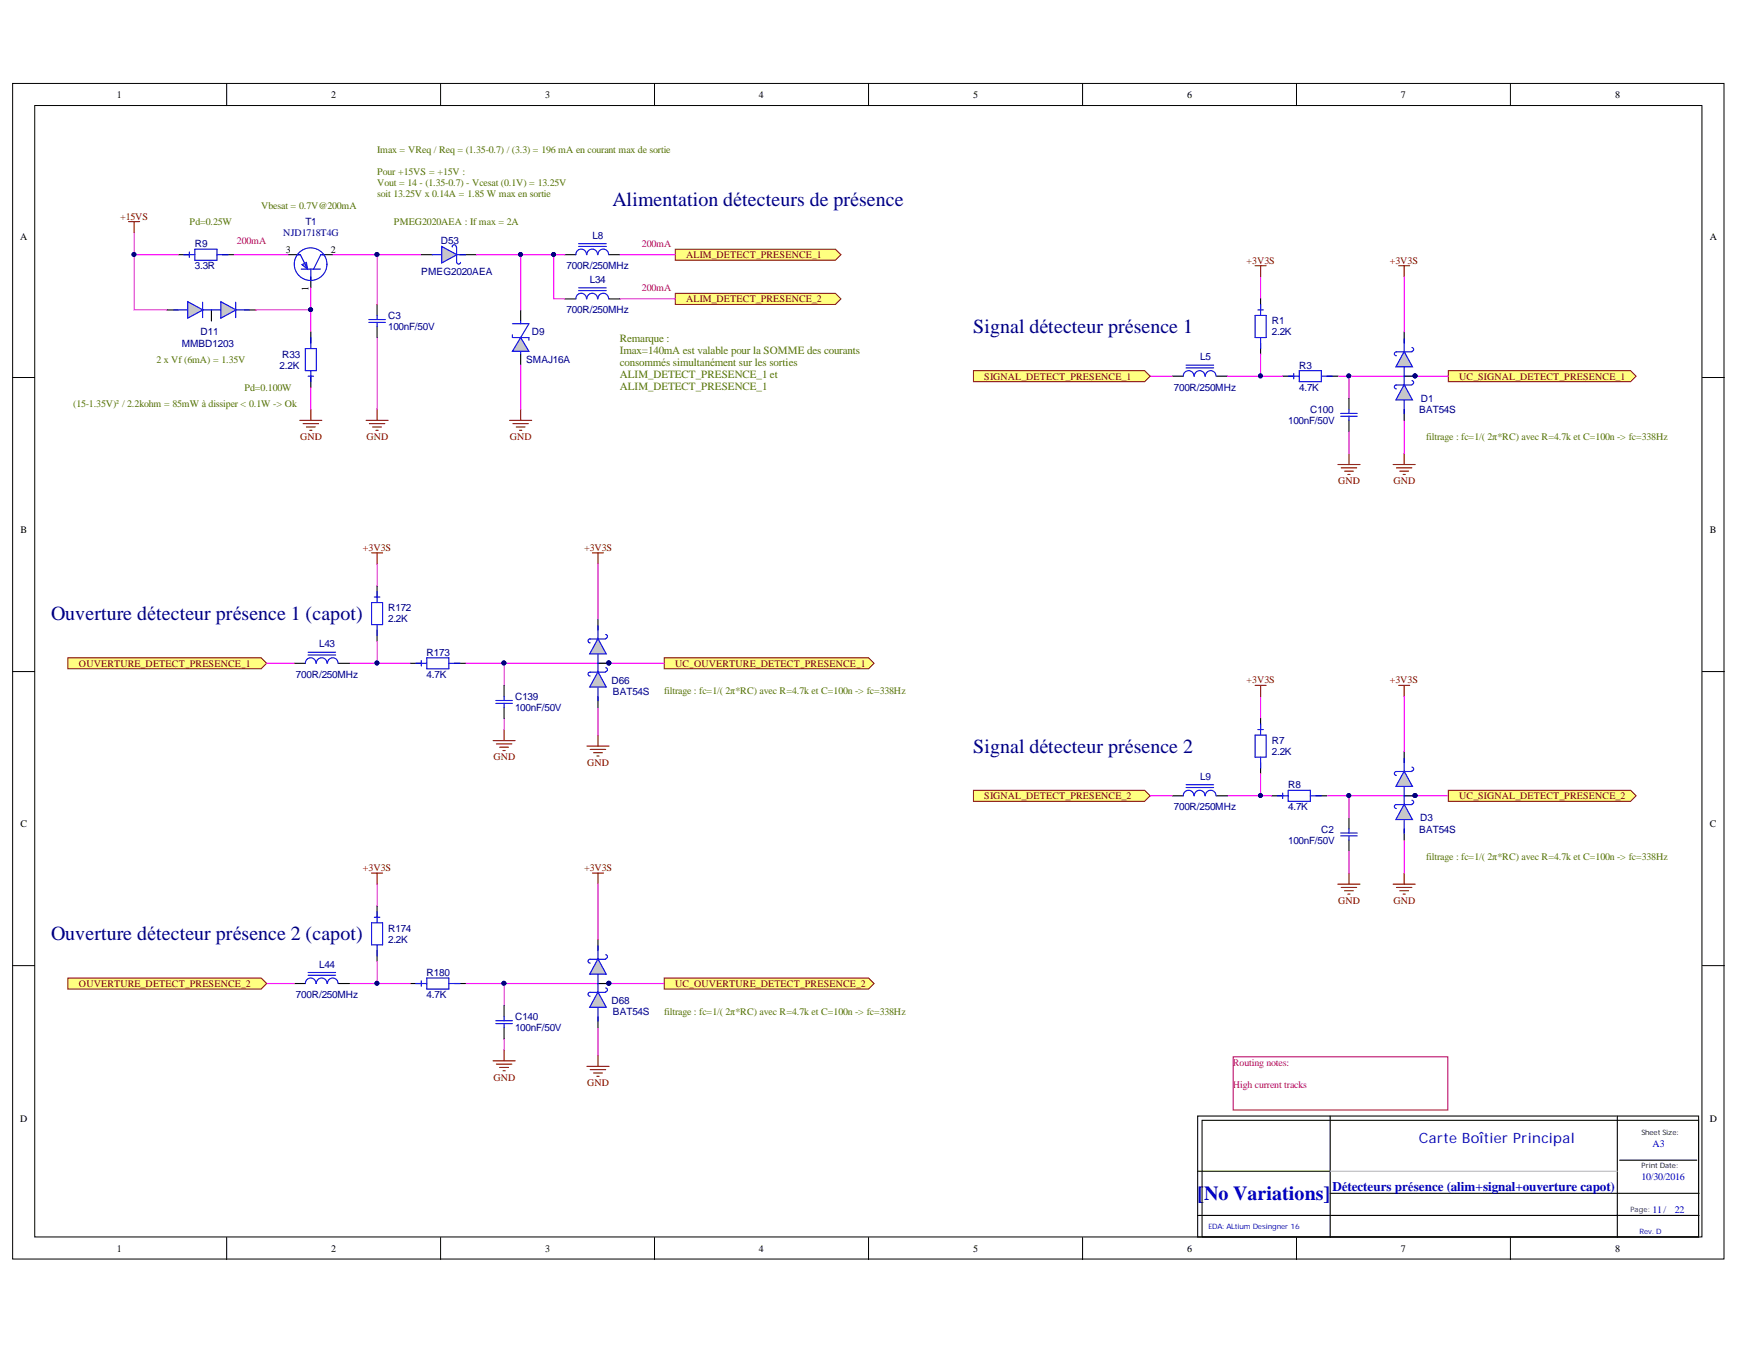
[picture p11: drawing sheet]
<svg xmlns="http://www.w3.org/2000/svg" width="279mm" height="216mm" viewBox="0 0 279 216" stroke-linecap="round" stroke-linejoin="round" font-family="sans-serif">
<defs><g id="words">
<g font-size="3.2" fill="#000080">
<text x="98.3" y="33.1">Alimentation détecteurs de présence</text>
<text x="156.3" y="53.5">Signal détecteur présence 1</text>
<text x="8.2" y="99.6">Ouverture détecteur présence 1 (capot)</text>
<text x="156.3" y="120.9">Signal détecteur présence 2</text>
<text x="8.2" y="151">Ouverture détecteur présence 2 (capot)</text>
</g>
<text font-size="3.2" fill="#0000bf" x="192.3" y="192.6">[No Variations]</text>
<text font-size="2.3" fill="#0000bf" x="227.8" y="183.4">Carte Boîtier Principal</text>
<text font-size="2.1" fill="#0000bf" x="213.9" y="191.1">Détecteurs présence (alim+signal+ouverture capot)</text>
<g font-size="1.8" fill="#567700">
<text x="99.5" y="54.9">Remarque :</text>
<text x="99.5" y="56.8">Imax=140mA est valable pour la SOMME des courants</text>
<text x="99.5" y="58.7">consommés simultanément sur les sorties</text>
<text x="99.5" y="60.7">ALIM_DETECT_PRESENCE_1 et</text>
<text x="99.5" y="62.6">ALIM_DETECT_PRESENCE_1</text>
</g>
<g font-size="1.6">
<text x="18.8" y="15.7">1</text>
<text x="53.2" y="15.7">2</text>
<text x="87.5" y="15.7">3</text>
<text x="121.9" y="15.7">4</text>
<text x="156.3" y="15.7">5</text>
<text x="190.6" y="15.7">6</text>
<text x="224.9" y="15.7">7</text>
<text x="259.4" y="15.7">8</text>
<text x="3.2" y="38.5">A</text>
<text x="45.9" y="40.6">3</text>
<text x="53.1" y="40.6">2</text>
<text x="274.6" y="38.5">A</text>
<text x="49.6" y="46.7" transform="rotate(-90 49.6 46.7)">1</text>
<text x="3.3" y="85.6">B</text>
<text x="274.6" y="85.6">B</text>
<text x="3.3" y="132.8">C</text>
<text x="274.6" y="132.8">C</text>
<text x="3.2" y="180">D</text>
<text x="274.6" y="180">D</text>
<text x="18.8" y="200.9">1</text>
<text x="53.2" y="200.9">2</text>
<text x="87.5" y="200.9">3</text>
<text x="121.9" y="200.9">4</text>
<text x="156.3" y="200.9">5</text>
<text x="190.6" y="200.9">6</text>
<text x="224.9" y="200.9">7</text>
<text x="259.4" y="200.9">8</text>
</g>
<g font-size="1.6" fill="#567700">
<text x="60.5" y="24.6">Imax = VReq / Req = (1.35-0.7) / (3.3) = 196 mA en courant max de sortie</text>
<text x="60.5" y="29.9">Vout = 14 - (1.35-0.7) - Vcesat (0.1V) = 13.25V</text>
<text x="60.5" y="28.1">Pour +15VS = +15V :</text>
<text x="41.9" y="33.5">Vbesat = 0.7V@200mA</text>
<text x="60.5" y="31.7">soit 13.25V x 0.14A = 1.85 W max en sortie</text>
<text x="30.4" y="36.1">Pd=0.25W</text>
<text x="63.3" y="36.1">PMEG2020AEA : If max = 2A</text>
<text x="25.1" y="58.2">2 x Vf (6mA) = 1.35V</text>
<text x="11.8" y="65.3">(15-1.35V)² / 2.2kohm = 85mW à dissiper &lt; 0.1W -&gt; Ok</text>
<text x="39.2" y="62.7">Pd=0.100W</text>
<text x="229" y="70.7">filtrage : fc=1/( 2π*RC) avec R=4.7k et C=100n -&gt; fc=338Hz</text>
<text x="106.6" y="111.4">filtrage : fc=1/( 2π*RC) avec R=4.7k et C=100n -&gt; fc=338Hz</text>
<text x="229" y="138">filtrage : fc=1/( 2π*RC) avec R=4.7k et C=100n -&gt; fc=338Hz</text>
<text x="106.6" y="162.9">filtrage : fc=1/( 2π*RC) avec R=4.7k et C=100n -&gt; fc=338Hz</text>
</g>
<g font-size="1.6" fill="#800000">
<text x="19.3" y="35.3">+15VS</text>
<text x="110.2" y="41.4">ALIM_DETECT_PRESENCE_1</text>
<text x="200.2" y="42.4">+3V3S</text>
<text x="223.2" y="42.4">+3V3S</text>
<text x="110.2" y="48.5">ALIM_DETECT_PRESENCE_2</text>
<text x="158" y="60.9">SIGNAL_DETECT_PRESENCE_1</text>
<text x="234.3" y="60.9">UC_SIGNAL_DETECT_PRESENCE_1</text>
<text x="48.2" y="70.7">GND</text>
<text x="58.9" y="70.7">GND</text>
<text x="81.9" y="70.7">GND</text>
<text x="214.9" y="77.8">GND</text>
<text x="223.8" y="77.8">GND</text>
<text x="58.3" y="88.4">+3V3S</text>
<text x="93.8" y="88.4">+3V3S</text>
<text x="12.7" y="107">OUVERTURE_DETECT_PRESENCE_1</text>
<text x="108.4" y="107">UC_OUVERTURE_DETECT_PRESENCE_1</text>
<text x="200.2" y="109.6">+3V3S</text>
<text x="223.2" y="109.6">+3V3S</text>
<text x="79.2" y="122.1">GND</text>
<text x="94.3" y="123">GND</text>
<text x="158" y="128.3">SIGNAL_DETECT_PRESENCE_2</text>
<text x="234.3" y="128.3">UC_SIGNAL_DETECT_PRESENCE_2</text>
<text x="58.3" y="139.8">+3V3S</text>
<text x="93.8" y="139.8">+3V3S</text>
<text x="214.9" y="145.1">GND</text>
<text x="223.8" y="145.1">GND</text>
<text x="12.7" y="158.4">OUVERTURE_DETECT_PRESENCE_2</text>
<text x="108.4" y="158.4">UC_OUVERTURE_DETECT_PRESENCE_2</text>
<text x="79.2" y="173.5">GND</text>
<text x="94.3" y="174.4">GND</text>
</g>
<g font-size="1.6" fill="#000080">
<text x="31.3" y="39.6">R9</text>
<text x="45.5" y="37.9">NJD1718T4G</text>
<text x="49" y="36.1">T1</text>
<text x="70.8" y="39.2">D53</text>
<text x="95.1" y="38.4">L8</text>
<text x="31.3" y="43.2">3.3R</text>
<text x="67.7" y="44.1">PMEG2020AEA</text>
<text x="91" y="43.2">700R/250MHz</text>
<text x="94.7" y="45.4">L34</text>
<text x="32.2" y="53.8">D11</text>
<text x="62.3" y="53">100nF/50V</text>
<text x="62.3" y="51.2">C3</text>
<text x="85.4" y="53.8">D9</text>
<text x="91" y="50.3">700R/250MHz</text>
<text x="204.2" y="53.8">2.2K</text>
<text x="204.2" y="52.1">R1</text>
<text x="29.2" y="55.6">MMBD1203</text>
<text x="44.9" y="59.2">2.2K</text>
<text x="45.3" y="57.4">R33</text>
<text x="84.5" y="58.2">SMAJ16A</text>
<text x="192.7" y="57.8">L5</text>
<text x="208.6" y="59.2">R3</text>
<text x="188.5" y="62.7">700R/250MHz</text>
<text x="208.6" y="62.7">4.7K</text>
<text x="228.2" y="64.5">D1</text>
<text x="206.8" y="68">100nF/50V</text>
<text x="210.4" y="66.3">C100</text>
<text x="227.9" y="66.3">BAT54S</text>
<text x="62.3" y="99.9">2.2K</text>
<text x="62.3" y="98.1">R172</text>
<text x="51.2" y="103.9">L43</text>
<text x="68.5" y="105.2">R173</text>
<text x="47.5" y="108.8">700R/250MHz</text>
<text x="68.5" y="108.8">4.7K</text>
<text x="82.7" y="112.3">C139</text>
<text x="98.2" y="109.7">D66</text>
<text x="98.4" y="111.5">BAT54S</text>
<text x="82.7" y="114.1">100nF/50V</text>
<text x="204.2" y="119.4">R7</text>
<text x="192.7" y="125.2">L9</text>
<text x="204.2" y="121.2">2.2K</text>
<text x="188.5" y="130.1">700R/250MHz</text>
<text x="206.8" y="130.1">4.7K</text>
<text x="206.8" y="126.5">R8</text>
<text x="228.1" y="131.9">D3</text>
<text x="206.8" y="135.4">100nF/50V</text>
<text x="212.2" y="133.6">C2</text>
<text x="227.9" y="133.6">BAT54S</text>
<text x="62.3" y="149.5">R174</text>
<text x="51.2" y="155.4">L44</text>
<text x="62.3" y="151.3">2.2K</text>
<text x="47.5" y="160.2">700R/250MHz</text>
<text x="68.5" y="160.2">4.7K</text>
<text x="68.5" y="156.6">R180</text>
<text x="98.2" y="161.1">D68</text>
<text x="82.7" y="165.5">100nF/50V</text>
<text x="82.7" y="163.7">C140</text>
<text x="98.4" y="162.9">BAT54S</text>
</g>
<g font-size="1.6" fill="#a1006a">
<text x="38.1" y="39.1">200mA</text>
<text x="103.1" y="39.6">200mA</text>
<text x="103.1" y="46.7">200mA</text>
<text x="198" y="171.1">Routing notes:</text>
<text x="198" y="174.6">High current tracks</text>
</g>
<g font-size="1.6" fill="#00f">
<text x="265.4" y="184.1">A3</text>
<text x="263.6" y="189.4">10/30/2016</text>
<text x="265.4" y="194.8">11/</text>
<text x="268.9" y="194.8">22</text>
</g>
<text font-size="1.2" fill="#172721" x="263.6" y="182.2">Sheet Size:</text>
<text font-size="1.2" fill="#001b31" x="263.6" y="187.5">Print Date:</text>
<g font-size="1.2" fill="#00f">
<text x="194.1" y="197.3">EDA: ALtium Desingner 16</text>
<text x="263.2" y="198.1">Rev. D</text>
</g>
<text font-size="1.2" fill="#323543" x="261.8" y="194.6">Page:</text>
</g></defs>
<g fill="#fff" stroke="#000" stroke-width=".16">
<path d="M2 13.4h274.8v188.7h-274.8z"/>
<path d="M5.6 16.9h267.7v181.7h-267.7z"/>
</g>
<g fill="none" stroke="#000" stroke-width=".16">
<path d="M36.4 13.4v3.6M70.7 13.4v3.6M105.1 13.4v3.6M139.5 13.4v3.6M173.8 13.4v3.6M208.2 13.4v3.6M242.5 13.4v3.6M2 60.6h3.6M273.4 60.6h3.5M2 107.8h3.6M273.4 107.8h3.5M2 155h3.6"/>
<path d="M273.4 155h3.5M36.4 198.6v3.6M70.7 198.6v3.6M105.1 198.6v3.6M139.5 198.6v3.6M173.8 198.6v3.6M208.2 198.6v3.6M242.5 198.6v3.6"/>
</g>
<path d="M21.5 37.3v12.5h5.4M37.5 40.9h8.9M60.6 54.2v11.5M49.9 62.2v3.5" fill="none" stroke="#f0f" stroke-width=".18"/>
<path d="M48.1 67.5h3.6M48.7 68h2.5M49.2 68.5h1.4M49.7 69.1h.4M49.9 65.7v1.8M58.8 67.5h3.5M59.3 68h2.5M59.8 68.5h1.5M60.4 69.1h.3M60.6 65.7v1.8" fill="none" stroke="#800000" stroke-width=".18"/>
<circle cx="21.5" cy="40.8" r=".31" fill="#000080" stroke="#000080" stroke-width=".16"/>
<g fill="#ffff80" stroke="#800000" stroke-width=".16">
<path d="M108.4 40h25.7l.9 .9-.9 .9h-25.7z" fill-rule="evenodd"/>
<path d="M232.6 59.5h29.2l.9 .9-.9 .9h-29.2z" fill-rule="evenodd"/>
<path d="M156.3 126.9h27.5l.9 .8-.9 .9h-27.5z" fill-rule="evenodd"/>
</g>
<path d="M26.9 49.8h1.7M34 49.8v1.7" fill="none" stroke="#000" stroke-width=".18"/>
<path d="M30.1 48.4l2.5 1.4-2.5 1.3z" fill="#c0c0c0"/>
<path d="M27.9 49.8h2.1M30.1 48.4l2.5 1.4-2.5 1.3zM32.5 49.8h2.9M32.5 48.5v2.5M37.9 49.8h2.1" fill="none" stroke="#00f" stroke-width=".18"/>
<path d="M39.3 49.8h1.7" fill="none" stroke="#000" stroke-width=".18"/>
<path d="M35.5 48.4l2.4 1.4-2.4 1.3z" fill="#c0c0c0"/>
<path d="M29.5 40.9h1.8M30.4 40.4v.9M31.3 40h3.5v1.8h-3.5zM34.8 40.9h1.8M35.5 48.4l2.4 1.4-2.4 1.3zM37.9 48.5v2.5M52 40.9h-.5l-1.1 2.3" fill="none" stroke="#00f" stroke-width=".18"/>
<path d="M28.6 40.9h1.8M35.7 40.9h1.8M46.4 40.9h1.7M49.9 44.4v1.8M51.7 40.9h1.8" fill="none" stroke="#000" stroke-width=".18"/>
<path d="M41 49.8h8.9v3.5" fill="none" stroke="#f0f" stroke-width=".18"/>
<circle cx="49.9" cy="49.7" r=".31" fill="#000080" stroke="#000080" stroke-width=".16"/>
<path d="M48.5 42.5l.7-.4 .2 1.1z" fill="#c0c0c0"/>
<g fill="none" stroke="#00f" stroke-width=".18">
<path d="M47.8 40.9h.4l1.2 2.3M48.4 43.2h3.1M48.5 42.5l.7-.4 .2 1.1zM49.9 43.2v1.9M82.3 53.7v.5h2.6v.4"/>
<circle cx="49.9" cy="42.4" r="2.62"/>
</g>
<path d="M20.6 35.6h1.8M21.5 35.6v1.7" fill="none" stroke="#800000" stroke-width=".18"/>
<path d="M83.6 49.8v1.7M83.6 56.8v1.8" fill="none" stroke="#000" stroke-width=".18"/>
<path d="M83.6 54.2l1.3 2.2h-2.6z" fill="#c0c0c0"/>
<g fill="none" stroke="#00f" stroke-width=".18">
<path d="M59.2 51.3h2.7M59.2 51.8h2.7M60.6 50.6v.7M60.6 51.7v.7M82.3 52h2.6l-1.3 2.2M83.6 54.2l1.3 2.2h-2.6zM83.6 51.5v.5M83.6 56.4v.4M190.5 59.1h4.4M190.5 58.6h4.4M201.5 50.6h1.8v3.6h-1.8zM202 49.8h.9"/>
<path d="M202.4 48.9v1.7M202.4 54.2v1.8M207.7 59.9v.9M208.6 59.5h3.6v1.8h-3.6zM191.7 60.4a.85 .85 0 0 0-.8-.9 .85 .85 0 0 0-.9 .9M193.5 60.4a.85 .85 0 0 0-.9-.9 .85 .85 0 0 0-.8 .9M195.3 60.4a.85 .85 0 0 0-.9-.9 .85 .85 0 0 0-.8 .9M206.9 60.4h1.7M212.2 60.4h1.7M215.3 66.4h2.6M215.3 66.8h2.6M216.6 65.7v.7"/>
<path d="M216.6 66.8v.7"/>
</g>
<g fill="none" stroke="#000" stroke-width=".18">
<path d="M60.6 48.9v1.7M60.6 52.4v1.8M202.4 48v1.8M202.4 55.1v1.7M225.5 53.3v1.8M188.2 60.4h1.8M195.3 60.4h1.8M206 60.4h1.7M213.1 60.4h1.7M216.6 63.9v1.8M216.6 67.5v1.7M225.5 60.4h1.7"/>
<path d="M225.5 65.7v1.8"/>
</g>
<path d="M214.8 74.6h3.6M215.4 75.1h2.4M215.9 75.6h1.4M216.4 76.2h.4M216.6 72.8v1.8M223.7 74.6h3.5M224.2 75.1h2.5M224.8 75.6h1.4M225.3 76.2h.4M225.5 72.8v1.8" fill="none" stroke="#800000" stroke-width=".18"/>
<path d="M202.4 44.4v3.6M184.7 60.4h3.5M214.8 60.4h17.8M216.6 60.4v3.5M216.6 69.2v3.6M225.5 67.5v5.3" fill="none" stroke="#f0f" stroke-width=".18"/>
<g fill="#000080" stroke="#000080" stroke-width=".16">
<circle cx="216.6" cy="60.3" r=".31"/>
<circle cx="227.2" cy="60.3" r=".31"/>
</g>
<path d="M225.5 61.8l1.3 2.4h-2.7z" fill="#c0c0c0"/>
<path d="M225.5 54.4v2.1M225.5 59v2.8M224.2 61.8h2.5M224.2 61.8a.32 .32 0 0 0-.3 .3 .32 .32 0 0 0 .3 .3M225.5 61.8l1.3 2.4h-2.7zM225.5 64.3v2.1M226.7 61.1a.31 .31 0 0 1 .3 .3 .31 .31 0 0 1-.3 .3" fill="none" stroke="#00f" stroke-width=".18"/>
<path d="M225.5 56.4l1.3 2.5h-2.7z" fill="#c0c0c0"/>
<g fill="none" stroke="#00f" stroke-width=".18">
<path d="M225.5 56.4l1.3 2.5h-2.7zM226.7 55.8a.31 .31 0 0 1 .3 .3 .31 .31 0 0 1-.3 .3M226.7 56.5h-2.5a.31 .31 0 0 0-.3 .3 .31 .31 0 0 0 .3 .3M201.5 118h1.8v3.5h-1.8zM202 117.1h.9M202.4 116.2v1.8M202.4 121.5v1.8M205.1 127.7h1.8M206 127.3v.9M206.9 126.9h3.5v1.7h-3.5zM210.4 127.7h1.8M215.3 133.7h2.6"/>
<path d="M215.3 134.2h2.6M216.6 133.1v.6M216.6 134.2v.6"/>
</g>
<g fill="#000080" stroke="#000080" stroke-width=".16">
<circle cx="227.2" cy="60.3" r=".31"/>
<circle cx="216.6" cy="127.7" r=".31"/>
<circle cx="227.2" cy="127.7" r=".31"/>
</g>
<path d="M214.8 141.9h3.6M215.4 142.5h2.4M215.9 143h1.4M216.4 143.5h.4M216.6 140.2v1.7M223.7 141.9h3.5M224.2 142.5h2.5M224.8 143h1.4M225.3 143.5h.4M225.5 140.2v1.7" fill="none" stroke="#800000" stroke-width=".18"/>
<path d="M202.4 111.8v3.5M213.1 127.7h19.5M216.6 136.6v3.6M225.5 134.8v5.4" fill="none" stroke="#f0f" stroke-width=".18"/>
<path d="M202.4 115.3v1.8M202.4 122.4v1.8M204.2 127.7h1.8M211.3 127.7h1.8M216.6 131.3v1.8M216.6 134.8v1.8M225.5 127.7h1.7M225.5 120.7v1.7M225.5 133.1v1.7" fill="none" stroke="#000" stroke-width=".18"/>
<path d="M225.5 129.1l1.3 2.5h-2.7z" fill="#c0c0c0"/>
<path d="M225.5 129.1l1.3 2.5h-2.7zM225.5 121.7v2.1M225.5 126.3v2.9M225.5 131.6v2.2M226.7 128.5a.31 .31 0 0 1 .3 .3 .31 .31 0 0 1-.3 .3M226.7 129.2l-2.5-.1a.32 .32 0 0 0-.3 .4 .32 .32 0 0 0 .3 .3" fill="none" stroke="#00f" stroke-width=".18"/>
<path d="M225.5 123.8l1.3 2.4h-2.7z" fill="#c0c0c0"/>
<g fill="none" stroke="#00f" stroke-width=".18">
<path d="M92.9 39.6h4.4M92.9 39.1h4.4M49 56h1.8v3.5h-1.8zM49.9 54.2v1.8M49.9 59.5v1.8M94.2 40.9a.85 .85 0 0 0-.9-.9 .85 .85 0 0 0-.8 .9M95.9 40.9a.85 .85 0 0 0-.8-.9 .85 .85 0 0 0-.9 .9M97.7 40.9a.85 .85 0 0 0-.8-.9 .85 .85 0 0 0-.9 .9M49.5 60.4h.9M190.5 126.4h4.4M190.5 126h4.4M191.7 127.7a.85 .85 0 0 0-.8-.8 .85 .85 0 0 0-.9 .8"/>
<path d="M193.5 127.7a.85 .85 0 0 0-.9-.8 .85 .85 0 0 0-.8 .8M195.3 127.7a.85 .85 0 0 0-.9-.8 .85 .85 0 0 0-.8 .8M225.5 123.8l1.3 2.4h-2.7zM226.7 123.1a.31 .31 0 0 1 .3 .3 .31 .31 0 0 1-.3 .4M226.7 123.8h-2.5a.31 .31 0 0 0-.3 .4 .31 .31 0 0 0 .3 .3"/>
</g>
<g fill="#000080" stroke="#000080" stroke-width=".16">
<circle cx="227.2" cy="127.7" r=".31"/>
<circle cx="202.4" cy="127.7" r=".31"/>
<circle cx="60.5" cy="40.8" r=".31"/>
</g>
<path d="M53.5 40.9h14.1M184.7 127.7h3.5M197.1 127.7h7.1" fill="none" stroke="#f0f" stroke-width=".18"/>
<path d="M49.9 53.3v1.8M67.6 40.9h1.8M73.9 40.9h2.6M90.7 40.9h1.8M97.8 40.9h1.8M49.9 60.4v1.8M188.2 127.7h1.8M195.3 127.7h1.8" fill="none" stroke="#000" stroke-width=".18"/>
<path d="M70.9 39.6l2.5 1.3-2.5 1.3z" fill="#c0c0c0"/>
<path d="M70.9 39.6l2.5 1.3-2.5 1.3zM73.2 39.6a.32 .32 0 0 0-.3-.3 .32 .32 0 0 0-.3 .3M73.3 39.6v2.5M69.4 40.9h1.4M73.3 40.9h1.4M74 42.1l-.3 .3-.3-.1-.1-.2" fill="none" stroke="#00f" stroke-width=".18"/>
<path d="M21.5 40.9h7.1M49.9 46.2v3.6M76.5 40.9h14.2M83.6 40.9v8.9M83.6 58.6v7.1" fill="none" stroke="#f0f" stroke-width=".18"/>
<g fill="#000080" stroke="#000080" stroke-width=".16">
<circle cx="83.6" cy="40.8" r=".31"/>
<circle cx="88.9" cy="40.8" r=".31"/>
<circle cx="49.9" cy="49.7" r=".31"/>
<circle cx="21.5" cy="40.8" r=".31"/>
</g>
<path d="M81.8 67.5h3.6M82.4 68h2.4M82.9 68.5h1.4M83.4 69.1h.4M83.6 65.7v1.8" fill="none" stroke="#800000" stroke-width=".18"/>
<path d="M198 169.6h34.5v8.6h-34.5z" fill="#fff" stroke="#a1006a" stroke-width=".16"/>
<path d="M108.4 47.1h25.7l.9 .9-.9 .9h-25.7z" fill-rule="evenodd" fill="#ffff80" stroke="#800000" stroke-width=".16"/>
<path d="M90.7 48h1.8M97.8 48h1.8" fill="none" stroke="#000" stroke-width=".18"/>
<path d="M92.9 46.6h4.4M92.9 46.2h4.4M94.2 48a.85 .85 0 0 0-.9-.9 .85 .85 0 0 0-.8 .9M95.9 48a.85 .85 0 0 0-.8-.9 .85 .85 0 0 0-.9 .9M97.7 48a.85 .85 0 0 0-.8-.9 .85 .85 0 0 0-.9 .9" fill="none" stroke="#00f" stroke-width=".18"/>
<path d="M60.6 40.9v8M88.9 40.9v7.1h1.8M99.6 48h8.8M99.6 40.9h8.8M202.4 56.8v3.6h-5.3M225.5 44.4v8.9M202.4 60.4h3.6M225.5 111.8v8.9M202.4 124.2v3.5M216.6 127.7v3.6" fill="none" stroke="#f0f" stroke-width=".18"/>
<g fill="#000080" stroke="#000080" stroke-width=".16">
<circle cx="88.9" cy="40.8" r=".31"/>
<circle cx="60.5" cy="40.8" r=".31"/>
<circle cx="202.4" cy="60.3" r=".31"/>
<circle cx="202.4" cy="127.7" r=".31"/>
<circle cx="216.6" cy="127.7" r=".31"/>
</g>
<path d="M201.5 42.7h1.8M202.4 42.7v1.7M224.6 42.7h1.8M225.5 42.7v1.7M201.5 110h1.8M202.4 110v1.8M224.6 110h1.8M225.5 110v1.8" fill="none" stroke="#800000" stroke-width=".18"/>
<path d="M99.6 53.3h40.7v12.3h-40.7z" fill="#fff" stroke="#fff" stroke-width=".16"/>
<g fill="#ffff80" stroke="#800000" stroke-width=".16">
<path d="M156.3 59.5h27.5l.9 .9-.9 .9h-27.5z" fill-rule="evenodd"/>
<path d="M232.6 126.9h29.2l.9 .8-.9 .9h-29.2z" fill-rule="evenodd"/>
</g>
<path d="M79.2 170.3h3.5M79.7 170.8h2.5M80.2 171.3h1.5M80.8 171.9h.3M80.9 168.5v1.8M94.2 171.2h3.6M94.8 171.7h2.5M95.3 172.2h1.4M95.8 172.8h.4M96 169.4v1.8" fill="none" stroke="#800000" stroke-width=".18"/>
<path d="M60.6 141.9v3.6M74.7 157.9h32M80.9 157.9v3.5M80.9 166.7v1.8M96 165v4.4" fill="none" stroke="#f0f" stroke-width=".18"/>
<g fill="#000080" stroke="#000080" stroke-width=".16">
<circle cx="80.9" cy="157.8" r=".31"/>
<circle cx="97.8" cy="157.8" r=".31"/>
</g>
<path d="M60.6 145.5v1.7M60.6 152.6v1.7M65.9 157.9h1.7M73 157.9h1.7M96 157.9h1.8M96 150.8v1.8M80.9 161.4v1.8M80.9 165v1.7M96 163.2v1.8" fill="none" stroke="#000" stroke-width=".18"/>
<path d="M59.7 148.1h1.7v3.6h-1.7zM60.1 147.2h.9M60.6 146.4v1.7M60.6 151.7v1.7M66.8 157.9h1.7M67.6 157.4v.9M68.5 157h3.6v1.8h-3.6zM72.1 157.9h1.8M79.6 163.9h2.7M79.6 164.3h2.7M80.9 163.2v.7M80.9 164.3v.7" fill="none" stroke="#00f" stroke-width=".18"/>
<path d="M96 159.2l1.3 2.5h-2.6z" fill="#c0c0c0"/>
<path d="M96 159.2l1.3 2.5h-2.6zM96 151.9v2.1M96 156.5v2.8M97.3 158.6a.31 .31 0 0 1 .2 .3 .31 .31 0 0 1-.2 .3M97.3 159.3h-2.5a.32 .32 0 0 0-.4 .3 .32 .32 0 0 0 .4 .3M96 161.8v2.1" fill="none" stroke="#00f" stroke-width=".18"/>
<path d="M96 153.9l1.3 2.5h-2.6z" fill="#c0c0c0"/>
<path d="M49.5 156.5h4.4M49.5 156.1h4.4M50.7 157.9a.84 .84 0 0 0-.8-.9 .84 .84 0 0 0-.9 .9M52.5 157.9a.85 .85 0 0 0-.9-.9 .85 .85 0 0 0-.8 .9M54.3 157.9a.84 .84 0 0 0-.9-.9 .84 .84 0 0 0-.8 .9M96 153.9l1.3 2.5h-2.6zM97.3 154h-2.5a.31 .31 0 0 0-.4 .3 .31 .31 0 0 0 .4 .3M97.3 153.3a.32 .32 0 0 1 .2 .3 .32 .32 0 0 1-.2 .3" fill="none" stroke="#00f" stroke-width=".18"/>
<g fill="#000080" stroke="#000080" stroke-width=".16">
<circle cx="97.8" cy="157.8" r=".31"/>
<circle cx="60.5" cy="157.8" r=".31"/>
</g>
<path d="M42.8 157.9h4.5M56.1 157.9h9.8M60.6 154.3v3.6M96 141.9v8.9" fill="none" stroke="#f0f" stroke-width=".18"/>
<path d="M47.3 157.9h1.7M54.3 157.9h1.8" fill="none" stroke="#000" stroke-width=".18"/>
<path d="M59.7 140.2h1.7M60.6 140.2v1.7M95.1 140.2h1.8M96 140.2v1.7" fill="none" stroke="#800000" stroke-width=".18"/>
<g fill="#ffff80" stroke="#800000" stroke-width=".16">
<path d="M106.7 105.6h32.8l.9 .9-.9 .9h-32.8z" fill-rule="evenodd"/>
<path d="M10.9 105.6h31l.9 .9-.9 .9h-31z" fill-rule="evenodd"/>
</g>
<path d="M79.2 118.9h3.5M79.7 119.4h2.5M80.2 119.9h1.5M80.9 117.1v1.8M94.2 119.8h3.6M96 118v1.8M80.8 120.5h.3M94.8 120.3h2.5M95.3 120.8h1.4M95.8 121.4h.4" fill="none" stroke="#800000" stroke-width=".18"/>
<path d="M60.6 90.5v3.6M74.7 106.5h32M80.9 106.5v3.5M80.9 115.3v1.8M96 113.6v4.4" fill="none" stroke="#f0f" stroke-width=".18"/>
<g fill="#000080" stroke="#000080" stroke-width=".16">
<circle cx="80.9" cy="106.4" r=".32"/>
<circle cx="97.8" cy="106.4" r=".32"/>
</g>
<path d="M60.6 94.1v1.7M96 99.4v1.8M60.6 101.2v1.7M65.9 106.5h1.7M73 106.5h1.7M80.9 110v1.8M80.9 113.6v1.7M96 106.5h1.8M96 111.8v1.8" fill="none" stroke="#000" stroke-width=".18"/>
<path d="M59.7 96.7h1.7v3.6h-1.7zM60.1 95.8h.9M60.6 95v1.7M60.6 100.3v1.7M66.8 106.5h1.7M67.6 106v.9M68.5 105.6h3.6v1.8h-3.6zM72.1 106.5h1.8M79.6 112.4h2.7M79.6 112.9h2.7M80.9 111.8v.6M80.9 112.9v.7" fill="none" stroke="#00f" stroke-width=".18"/>
<path d="M96 107.8l1.3 2.5h-2.6z" fill="#c0c0c0"/>
<path d="M96 107.8l1.3 2.5h-2.6zM96 100.4v2.2M96 105.1v2.8M96 110.4v2.1M97.3 107.2a.31 .31 0 0 1 .2 .3 .31 .31 0 0 1-.2 .3M97.3 107.9h-2.5a.31 .31 0 0 0-.4 .3 .31 .31 0 0 0 .4 .3" fill="none" stroke="#00f" stroke-width=".18"/>
<path d="M96 102.5l1.3 2.5h-2.6z" fill="#c0c0c0"/>
<path d="M49.5 105.1h4.4M49.5 104.7h4.4M50.7 106.5a.84 .84 0 0 0-.8-.9 .84 .84 0 0 0-.9 .9M52.5 106.5a.85 .85 0 0 0-.9-.9 .85 .85 0 0 0-.8 .9M54.3 106.5a.84 .84 0 0 0-.9-.9 .84 .84 0 0 0-.8 .9M96 102.5l1.3 2.5h-2.6zM97.3 102.6h-2.5a.32 .32 0 0 0-.4 .3 .32 .32 0 0 0 .4 .3M97.3 101.8a.32 .32 0 0 1 .2 .4 .32 .32 0 0 1-.2 .3" fill="none" stroke="#00f" stroke-width=".18"/>
<g fill="#000080" stroke="#000080" stroke-width=".16">
<circle cx="97.8" cy="106.4" r=".32"/>
<circle cx="60.5" cy="106.4" r=".31"/>
</g>
<path d="M96 90.5v8.9M42.8 106.5h4.5M56.1 106.5h9.8M60.6 102.9v3.6" fill="none" stroke="#f0f" stroke-width=".18"/>
<path d="M47.3 106.5h1.7M54.3 106.5h1.8" fill="none" stroke="#000" stroke-width=".18"/>
<path d="M59.7 88.7h1.7M60.6 88.7v1.8M95.1 88.7h1.8M96 88.7v1.8" fill="none" stroke="#800000" stroke-width=".18"/>
<g fill="#ffff80" stroke="#800000" stroke-width=".16">
<path d="M106.7 157h32.8l.9 .9-.9 .9h-32.8z" fill-rule="evenodd"/>
<path d="M10.9 157h31l.9 .9-.9 .9h-31z" fill-rule="evenodd"/>
</g>
<path d="M192.3 179.1h80.5v19.5h-80.5z" fill="none" stroke="#110f0a" stroke-width=".18"/>
<path d="M193 179.8h79.8v18.8h-79.8zM213.6 179.1v19.5M192.3 188h21.3M213.6 191.6h59.2" fill="none" stroke="#080d02" stroke-width=".18"/>
<path d="M259.7 179.1v19.5M192.3 195.1h80.5M260.1 186.2h12.4" fill="none" stroke="#000" stroke-width=".18"/>
<path d="M213.6 188h46.1" fill="none" stroke="#beb5b2" stroke-width=".18"/>
<use href="#words"/>
</svg>
